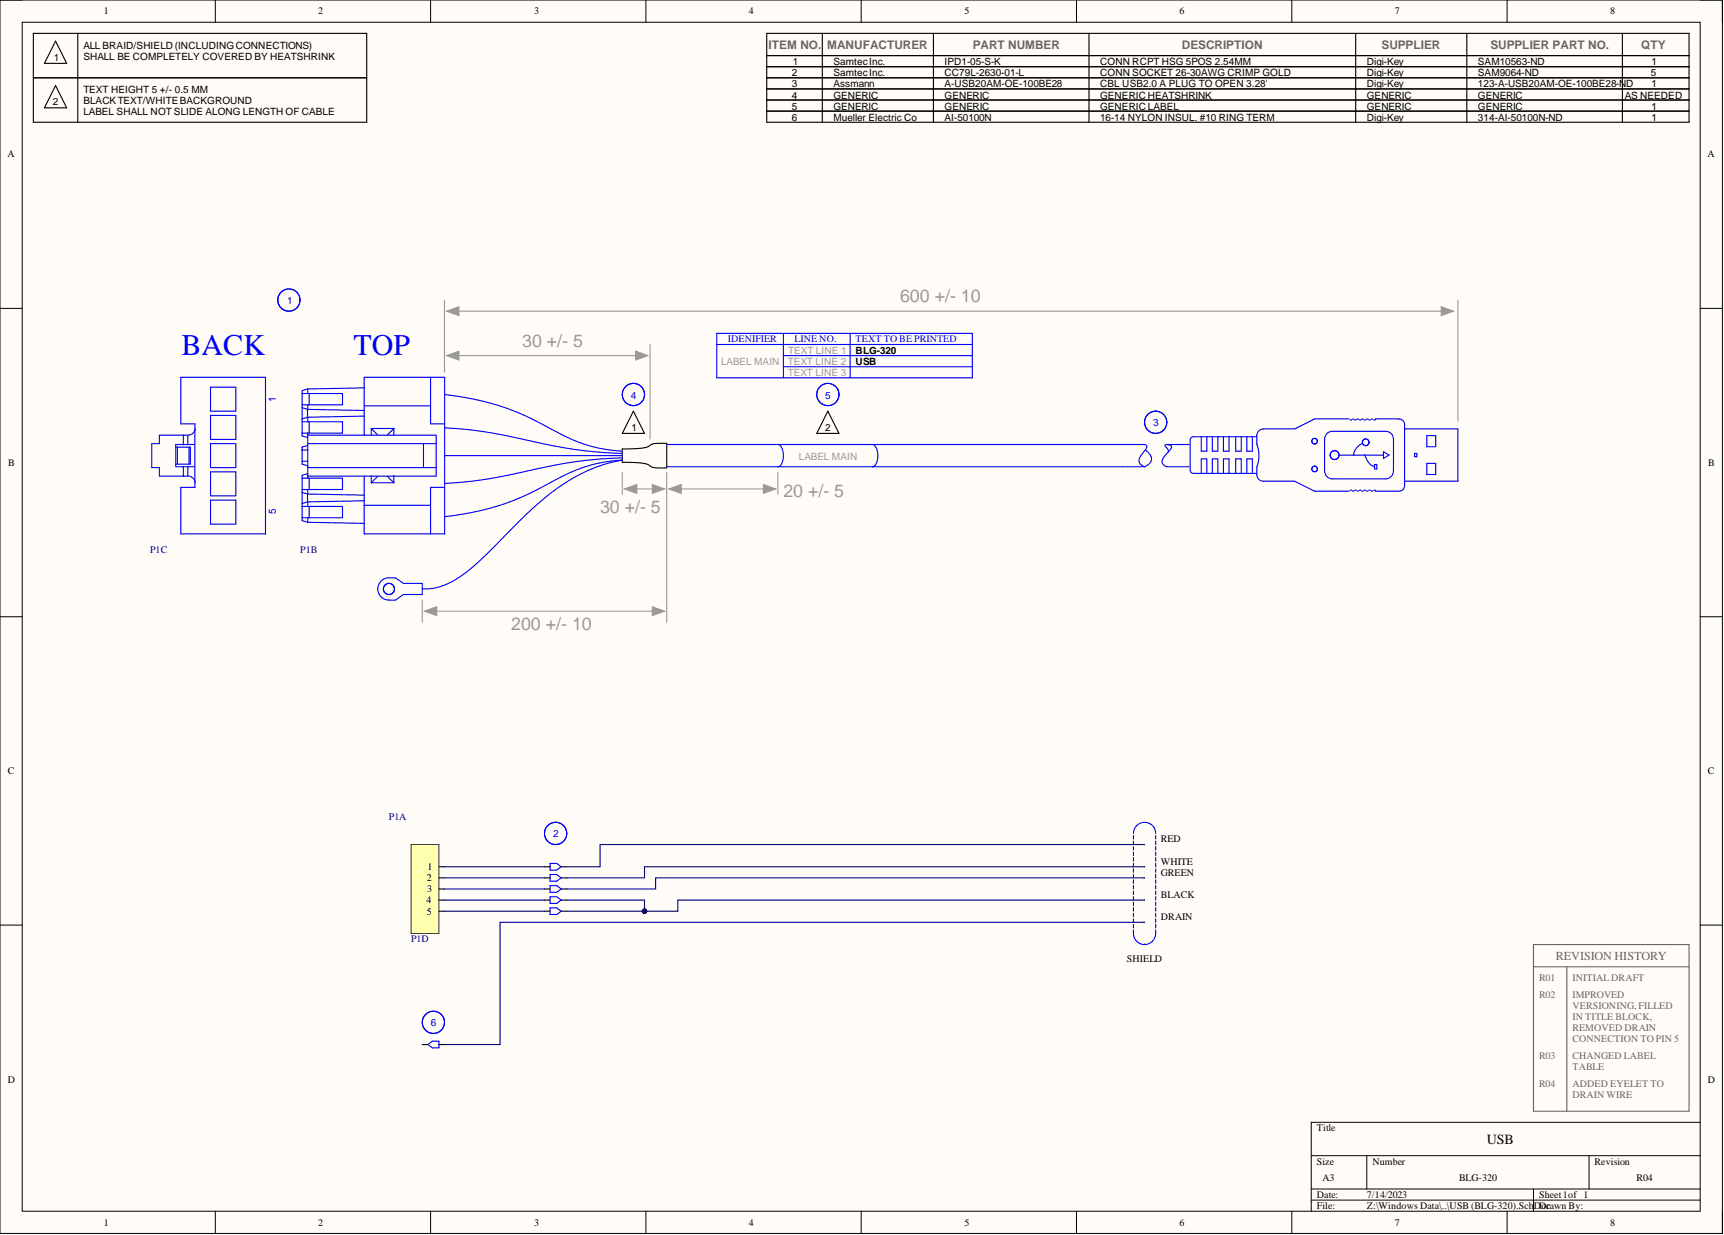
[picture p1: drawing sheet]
<svg xmlns="http://www.w3.org/2000/svg" width="393mm" height="282mm" viewBox="0 0 393 282" stroke-linecap="round" stroke-linejoin="round" font-family="sans-serif">
<defs><g id="words">
<g font-size="6.8" fill="#00f">
<text x="41.4" y="80.9">BACK</text>
<text x="80.6" y="80.9">TOP</text>
</g>
<g font-size="4.1" fill="#999">
<text x="205.4" y="69">600 +/- 10</text>
<text x="119.2" y="79.1">30 +/- 5</text>
<text x="178.7" y="113.4">20 +/- 5</text>
<text x="136.9" y="117.2">30 +/- 5</text>
<text x="116.6" y="143.8">200 +/- 10</text>
</g>
<text font-size="3.2" x="339.2" y="261.1">USB</text>
<text font-size="2.8" fill="#666" x="355" y="219">REVISION HISTORY</text>
<g font-size="2.7" fill="#666">
<text x="175.4" y="11.2">ITEM NO.</text>
<text x="188.7" y="11.2">MANUFACTURER</text>
<text x="221.9" y="11.2">PART NUMBER</text>
<text x="269.7" y="11.2">DESCRIPTION</text>
<text x="315.2" y="11.2">SUPPLIER</text>
<text x="340.1" y="11.2">SUPPLIER PART NO.</text>
<text x="374.5" y="11.2">QTY</text>
</g>
<g font-size="2.3">
<text x="23.7" y="3.3">1</text>
<text x="72.6" y="3.3">2</text>
<text x="121.9" y="3.3">3</text>
<text x="170.9" y="3.3">4</text>
<text x="220.1" y="3.3">5</text>
<text x="269.1" y="3.3">6</text>
<text x="318.3" y="3.3">7</text>
<text x="367.4" y="3.3">8</text>
<text x="19" y="11.1">ALL BRAID/SHIELD(INCLUDINGCONNECTIONS)</text>
<text x="12.3" y="13.9">1</text>
<text x="19" y="13.6">SHALL BE COMPLETELY COVERED BY HEATSHRINK</text>
<text x="180.7" y="17.4">2</text>
<text x="180.9" y="14.9">1</text>
<text x="190.2" y="14.9">SamtecInc.</text>
<text x="190.2" y="17.4">SamtecInc.</text>
<text x="215.5" y="14.9">IPD1-05-S-K</text>
<text x="215.5" y="17.4">CC79L-2630-01-L</text>
<text x="251" y="14.9">CONN RCPT HSG 5POS 2.54MM</text>
<text x="251" y="17.4">CONN SOCKET 26-30AWG CRIMP GOLD</text>
<text x="311.8" y="14.9">Digi-Key</text>
<text x="311.8" y="17.4">Digi-Key</text>
<text x="337.2" y="14.9">SAM10563-ND</text>
<text x="337.2" y="17.4">SAM9064-ND</text>
<text x="376.7" y="17.4">5</text>
<text x="376.8" y="14.9">1</text>
<text x="19" y="21.2">TEXT HEIGHT 5 +/- 0.5 MM</text>
<text x="19" y="23.8">BLACKTEXT/WHITEBACKGROUND</text>
<text x="180.7" y="20">3</text>
<text x="180.7" y="22.5">4</text>
<text x="190.2" y="20">Assmann</text>
<text x="190.2" y="22.5">GENERIC</text>
<text x="215.5" y="20">A-USB20AM-OE-100BE28</text>
<text x="215.5" y="22.5">GENERIC</text>
<text x="251" y="20">CBL USB2.0 A PLUG TO OPEN 3.28'</text>
<text x="251" y="22.5">GENERICHEATSHRINK</text>
<text x="311.8" y="20">Digi-Key</text>
<text x="311.8" y="22.5">GENERIC</text>
<text x="337.2" y="20">123-A-USB20AM-OE-100BE28-ND</text>
<text x="337.2" y="22.5">GENERIC</text>
<text x="370.8" y="22.5">AS NEEDED</text>
<text x="376.8" y="20">1</text>
<text x="12.1" y="24">2</text>
<text x="19" y="26.3">LABEL SHALL NOT SLIDE ALONG LENGTH OF CABLE</text>
<text x="180.7" y="25">5</text>
<text x="180.7" y="27.6">6</text>
<text x="190.2" y="25">GENERIC</text>
<text x="190.2" y="27.6">Mueller Electric Co</text>
<text x="215.5" y="25">GENERIC</text>
<text x="215.5" y="27.6">AI-50100N</text>
<text x="251" y="25">GENERICLABEL</text>
<text x="251" y="27.6">16-14 NYLON INSUL. #10 RING TERM</text>
<text x="311.8" y="25">GENERIC</text>
<text x="311.8" y="27.6">Digi-Key</text>
<text x="337.2" y="25">GENERIC</text>
<text x="337.2" y="27.6">314-AI-50100N-ND</text>
<text x="376.8" y="25">1</text>
<text x="376.8" y="27.6">1</text>
<text x="1.7" y="35.9">A</text>
<text x="389.6" y="35.9">A</text>
<text x="195.2" y="80.7">BLG-320</text>
<text x="195.2" y="83.3">USB</text>
<text x="144.1" y="98.3">1</text>
<text x="188.3" y="98.3">2</text>
<text x="1.9" y="106.4">B</text>
<text x="389.8" y="106.4">B</text>
<text x="1.8" y="176.7">C</text>
<text x="389.7" y="176.7">C</text>
<text x="264.9" y="192.2">RED</text>
<text x="264.9" y="197.3">WHITE</text>
<text x="97.4" y="201.1">2</text>
<text x="97.4" y="203.7">3</text>
<text x="97.5" y="198.6">1</text>
<text x="264.9" y="199.9">GREEN</text>
<text x="97.3" y="206.2">4</text>
<text x="97.4" y="208.7">5</text>
<text x="264.9" y="204.9">BLACK</text>
<text x="264.9" y="210">DRAIN</text>
<text x="257.1" y="219.6">SHIELD</text>
<text x="1.8" y="247.1">D</text>
<text x="389.7" y="247.1">D</text>
<text x="300.4" y="258.2">Title</text>
<text x="300.4" y="265.8">Size</text>
<text x="301.7" y="269.6">A3</text>
<text x="313.1" y="265.8">Number</text>
<text x="332.9" y="269.6">BLG-320</text>
<text x="363.8" y="265.8">Revision</text>
<text x="373.4" y="269.6">R04</text>
<text x="300.4" y="273.4">Date:</text>
<text x="300.4" y="275.9">File:</text>
<text x="311.8" y="273.4">7/14/2023</text>
<text x="311.8" y="275.9">Z:\Windows Data\..\USB (BLG-320).Sch</text>
<text x="350" y="275.9">DDc</text>
<text x="351.1" y="273.4">Sheet1of 1</text>
<text x="351.7" y="275.9">orawn By:</text>
<text x="23.7" y="279.7">1</text>
<text x="72.6" y="279.7">2</text>
<text x="121.9" y="279.7">3</text>
<text x="170.9" y="279.7">4</text>
<text x="220.1" y="279.7">5</text>
<text x="269.1" y="279.7">6</text>
<text x="318.3" y="279.7">7</text>
<text x="367.4" y="279.7">8</text>
</g>
<g font-size="2.3" fill="#00f">
<text x="65.5" y="69.4">1</text>
<text x="166.1" y="78.1">IDENIFIER</text>
<text x="181.3" y="78.1">LINE NO.</text>
<text x="195.2" y="78.1">TEXT TO BE PRINTED</text>
<text x="63" y="91.7" transform="rotate(-90 63 91.7)">1</text>
<text x="143.9" y="91">4</text>
<text x="188.3" y="91">5</text>
<text x="263.1" y="97.3">3</text>
<text x="63" y="117.3" transform="rotate(-90 63 117.3)">5</text>
<text x="126.2" y="191.1">2</text>
<text x="98.3" y="234.3">6</text>
</g>
<g font-size="2.3" fill="#999">
<text x="164.5" y="83.4">LABEL MAIN</text>
<text x="179.8" y="83.4">TEXT LINE 2</text>
<text x="179.8" y="80.8">TEXT LINE 1</text>
<text x="179.8" y="85.9">TEXT LINE 3</text>
<text x="182.3" y="104.9">LABEL MAIN</text>
</g>
<g font-size="2.3" fill="#000080">
<text x="34.2" y="126.3">P1C</text>
<text x="68.5" y="126.3">P1B</text>
<text x="88.7" y="187.2">P1A</text>
<text x="93.8" y="215.1">P1D</text>
</g>
<g font-size="2.3" fill="#666">
<text x="351.1" y="223.9">R01</text>
<text x="351.1" y="227.8">R02</text>
<text x="358.8" y="223.9">INITIALDRAFT</text>
<text x="358.8" y="227.8">IMPROVED</text>
<text x="358.8" y="230.3">VERSIONING, FILLED</text>
<text x="358.8" y="232.8">IN TITLE BLOCK,</text>
<text x="358.8" y="235.4">REMOVED DRAIN</text>
<text x="358.8" y="237.9">CONNECTION TO PIN 5</text>
<text x="351.1" y="241.7">R03</text>
<text x="358.8" y="240.4">OF P1.</text>
<text x="358.8" y="241.7">CHANGED LABEL</text>
<text x="358.8" y="244.2">TABLE</text>
<text x="351.1" y="248">R04</text>
<text x="358.8" y="248">ADDED EYELET TO</text>
<text x="358.8" y="250.6">DRAIN WIRE</text>
</g>
</g></defs>
<path d="M0 0h393v281.5h-393z" fill-rule="evenodd" fill="#fffcf8"/>
<path d="M0 0h393v281.5h-393z" fill="none" stroke="#000" stroke-width=".23"/>
<path d="M5.1 5.1h382.8v271.3h-382.8z" fill-rule="evenodd" fill="#fffcf8"/>
<g fill="none" stroke="#000" stroke-width=".23">
<path d="M0 0h5.1M5.1 5.1h382.8v271.3h-382.8zM49.1 0v5.1M98.2 0v5.1M147.4 0v5.1M196.5 0v5.1M245.6 0v5.1M294.7 0v5.1M343.9 0v5.1M387.9 0h5.1v5.1M0 70.4h5.1M387.9 70.4h5.1"/>
<path d="M0 140.8h5.1M387.9 140.8h5.1M0 211.1h5.1M387.9 211.1h5.1M387.9 256.2h-88.7v20.2M49.1 276.4v5.1M98.2 276.4v5.1M147.4 276.4v5.1M196.5 276.4v5.1M245.6 276.4v5.1M294.7 276.4v5.1M299.2 263.8h88.7"/>
<path d="M299.2 271.4h88.7M299.2 273.9h88.7M311.8 263.8v7.6M343.9 276.4v5.1M349.9 271.4v5M362.6 263.8v7.6M393 276.4v5.1"/>
</g>
<path d="M174.9 7.6h210.5v5.1h-210.5zM187.6 7.6v5.1M213 7.6v5.1M248.5 7.6v5.1M309.3 7.6v5.1M334.7 7.6v5.1M370.2 7.6v5.1" fill="none" stroke="#000" stroke-width=".25"/>
<g fill="none" stroke="#00f" stroke-width=".25">
<path d="M41.3 86.1h19.3v35.8h-19.3v-10.7h3.2v-14.5h-3.2zM41.8 99.3v2.3M44.5 97.8a1.52 1.52 0 0 1-1.5 1.5M48 88.4h5.8v5.4h-5.8zM48 94.8h5.8v5.5h-5.8zM68.9 89.8h9.2v2.6h-9.2M68.9 96.3h9.2v2.5h-9.2M68.9 93.1l1.3 .3M70.2 93.4v1.8M70.2 88.8v1M70.2 92.4v1M70.2 95.2v1.1"/>
<path d="M70.2 98.8v10.3M70.2 99.3h29.3v9.4h-29.3M70.2 88.8l-1.3 .4v10.3l1.3 .4M70.2 93.4l12.9 .3M70.2 95.2l-1.3 .4M70.5 89.8v2.6M70.5 96.3v2.5M83.1 99.3v-13.2h18.4v35.8h-18.4v-13.2M83.1 92.7h15.1M83.1 95l-12.9 .2M83.1 88.5l-12.9 .3M84.7 97.8l1.5 1.5"/>
<path d="M84.7 99.4v-1.6h5.2v1.6M89.9 97.8l-1.5 1.5M98.2 86.1v10.6h3.3M40.1 106.5h4.3M40.1 101.5h4.3M40.1 101.6v4.8M40.1 102.1h3.3v3.8h-3.3M40.5 102.1v3.8M41.8 106.4v2.3M42.9 101.6v-2.3h-6.5v2h-1.8v5.4h1.8v2h6.5v-2.3M43 108.7a1.52 1.52 0 0 1 1.5 1.5M43.1 102.1v3.8"/>
<path d="M48 101.3h5.8v5.4h-5.8zM48 107.7h5.8v5.5h-5.8zM48 114.1h5.8v5.5h-5.8zM68.9 109.1h9.2v2.6h-9.2M68.9 115.6h9.2v2.6h-9.2M68.9 105.3h1.3M68.9 102.7h1.3M68.9 112.4l1.3 .4M70.2 112.7v1.9M70.2 111.7v1.1M70.2 114.5v1.1M70.2 118.2v1"/>
<path d="M70.2 106.7h29.3M70.2 101.3h29.3M70.2 101.7l-1.3 .3v3.9l1.3 .4M70.2 108.1l-1.3 .4v10.3l1.3 .4M70.2 112.8l12.9 .2M70.2 114.5l-1.3 .4M70.2 119.2l12.9 .3M70.5 109.1v2.6M70.5 115.6v2.6M83.1 115.3h15.1M83.1 114.3l-12.9 .2M84.7 108.6v1.6"/>
<path d="M86.2 108.7l-1.5 1.5M88.4 108.7l1.5 1.5M89.9 108.6v1.6h-5.2M96.6 101.3v5.4M101.5 111.2h-3.3v10.7"/>
</g>
<path d="M93.8 192.8h6.3v20.2h-6.3z" fill-rule="evenodd" fill="#ffffb0"/>
<path d="M93.8 192.8h6.3v20.2h-6.3z" fill="none" stroke="#800000" stroke-width=".23"/>
<g fill="none" stroke="#000" stroke-width=".25">
<path d="M7.6 7.6h76.1v10.2h-76.1zM12.7 9.4l2.5 5.1h-5.1zM17.7 7.6v10.2M174.9 12.7h210.5v10.1h-210.5zM174.9 15.2h210.5M174.9 17.8h210.5M187.6 12.7v10.1M213 12.7v10.1M248.5 12.7v10.1M309.3 12.7v10.1M334.7 12.7v10.1M370.2 12.7v10.1"/>
<path d="M174.9 20.3h210.5M144.5 93.8l2.6 5.1h-5.1zM142 102.5l3.5-.1a6.1 6.1 0 0 0 3.5-1.1l3.1-.1v5.6h-1.6a4.1 4.1 0 0 1-2.9-.9l-2.1-.3-3.5-.1zM100.1 197.8h1.3M124.2 197.8h1.3M128 197.8h1.3M261 197.8h.1M261 192.8h.1M100.1 200.4h1.3M100.1 202.9h1.3M100.1 205.4h1.3M100.1 208h1.3"/>
<path d="M124.2 200.4h1.3M124.2 202.9h1.3M124.2 205.4h1.3M124.2 208h1.3M128 200.4h1.3M128 202.9h1.3M128 205.4h1.3M128 208h1.3M261 200.4h.1M261 205.4h.1M261 210.5h.1M261.1 215.5v.1"/>
</g>
<g fill="none" stroke="#00f" stroke-width=".25">
<path d="M101.4 97.6a135.4 135.4 0 0 1 24.2 4l3.5 .7a91.6 91.6 0 0 0 12.9 1.2M101.4 90a60.7 60.7 0 0 1 25.8 8.7 33.3 33.3 0 0 0 14.8 4.3M274.1 99.7v3.3h1.2v-3.3M276.6 99.7v3.3h1.3v-3.3M279.1 99.7v3.3h1.3v-3.3M281.9 99.7v3.3h1.3v-3.3M284.5 99.7v3.3h1.2v-3.3M286.7 99.7h-14.4a.77 .77 0 0 0-.8 .7v6.9a.76 .76 0 0 0 .8 .7h14.4M307.8 95.6h-7.9l-4.5 2.3h-7.1a1.53 1.53 0 0 0-1.6 1.5v2.1M308 95.8h.4M308.6 95.7h.3M309.1 95.8h.4"/>
<path d="M309.6 95.7h.4M310.1 95.8h.4M310.7 95.7h.3M311.2 95.8h.4M311.8 95.7h.3M312.3 95.8h.3M312.9 95.7h.3M319.2 95.6a1.26 1.26 0 0 1 1.3 1.3v13.9a1.26 1.26 0 0 1-1.3 1.3h-5.3l-.1-.2h-.4M319.2 95.6h-5.3l-.2 .3-.3-.1M320.5 97.9h12.1v11.9h-12.1M325.5 99.4h2.1v2.6h-2.1zM101.4 104h40.6"/>
<path d="M142 104.5a119.1 119.1 0 0 0-25.3 3.8l-4.5 .9a84.8 84.8 0 0 1-10.8 1.1M142 105a35.3 35.3 0 0 0-16.7 5.3 57.9 57.9 0 0 1-23.9 7.6M199 101.5h62.1a.59 .59 0 0 1 .6 .4 .59 .59 0 0 1-.3 .7l-1.1 1.4a1.47 1.47 0 0 0-.4 1.5 1.47 1.47 0 0 0 1.2 1M199 106.5h62.1M261.4 102.7l.1 .1a2.23 2.23 0 0 1 1 2.7l-.6 .6-.8 .4M266.2 101.5h.3a.61 .61 0 0 1 .8 .3 .61 .61 0 0 1-.3 .8l-1.1 1.3a1.4 1.4 0 0 0 0 2.5l.3 .1h5.1M266.2 101.5a.34 .34 0 0 0-.4 .2 .34 .34 0 0 0 .3 .4l.4 .6v.5M266.2 101.5h5.1M274.1 108v-3.3h1.2v3.3M276.6 108v-3.3h1.3v3.3M279.1 108v-3.3h1.3v3.3M281.9 108v-3.3h1.3v3.3"/>
<path d="M284.5 108v-3.3h1.2v3.3M286.7 106.5v1.8a1.52 1.52 0 0 0 1.6 1.5h7.1l4.5 2.3h7.9M286.8 101.4l.5 2.2-.1 1.5-.4 1.4M302.2 100.2v7.3M302.2 100.2a1.75 1.75 0 0 1 1.8-1.8h12.2a1.78 1.78 0 0 1 1.7 1.8v7.3a1.75 1.75 0 0 1-1.7 1.8h-12.2a1.75 1.75 0 0 1-1.8-1.8M305.5 103.9h10.2M308 111.9h.4M308.6 112h.3M309.1 111.9h.4M309.6 112h.4M310.1 111.9h.4M310.7 112h.3"/>
<path d="M310.8 101.2l-.7 .4-.7 .8-.4 .7-.2 .9M311.2 111.9h.4M311.3 103.7l1.1 2 .6 .6 .6 .2M311.8 112h.3M312.3 111.9h.3M312.9 112h.3M313.6 106h.5v1h-.5zM315.7 103.1l1.2 .8-1.2 .7zM322.8 103.5h.5v.7h-.5zM325.5 105.8h2.1v2.5h-2.1zM125.5 197.1h1.5l1 .7-1 .8h-1.5zM125.5 199.6h1.5l1 .8-1 .7h-1.5z"/>
<path d="M258.6 190.2a2.54 2.54 0 0 1 2.5-2.5 2.54 2.54 0 0 1 2.6 2.5M258.6 190.7v.8M258.6 192v.8M258.6 193.2v.8M258.6 194.5v.8M258.6 195.8v.8M258.6 197v.8M258.6 198.3v.8M258.6 199.6v.8M263.7 190.7v.8M263.7 192v.8M263.7 193.2v.8"/>
<path d="M263.7 194.5v.8M263.7 195.8v.8M263.7 197v.8M263.7 198.3v.8M263.7 199.6v.8M125.5 202.1h1.5l1 .8-1 .8h-1.5zM125.5 204.7h1.5l1 .7-1 .8h-1.5zM125.5 207.2h1.5l1 .8-1 .7h-1.5zM258.6 212.2a2.63 2.63 0 0 0 2.5 3.4 2.63 2.63 0 0 0 2.6-3.4M258.6 200.8v.8M258.6 202.1v.8M258.6 203.4v.8"/>
<path d="M258.6 204.6v.8M258.6 205.9v.8M258.6 207.2v.8M258.6 208.4v.8M258.6 209.7v.8M258.6 211v.8M263.7 200.8v.8M263.7 202.1v.8M263.7 203.4v.8M263.7 204.6v.8M263.7 205.9v.8M263.7 207.2v.8"/>
<path d="M263.7 208.4v.8M263.7 209.7v.8M263.7 211v.8"/>
<circle cx="65.9" cy="68.5" r="2.54"/>
<circle cx="144.5" cy="90" r="2.54"/>
<circle cx="263.7" cy="96.4" r="2.54"/>
<circle cx="299.9" cy="100.7" r=".63"/>
<circle cx="299.9" cy="107" r=".63"/>
<circle cx="299.9" cy="107" r=".64"/>
<circle cx="299.9" cy="100.7" r=".64"/>
<circle cx="304.5" cy="103.9" r="1.01"/>
<circle cx="311.6" cy="100.9" r=".76"/>
<circle cx="126.8" cy="190.2" r="2.54"/>
</g>
<path d="M101.4 68.5v16.5M148.3 78.6v21.6M332.6 68.5v27.6M102.7 81.2h44.4M142 107.8v5.1M152.1 107.8v34.2" fill="none" stroke="#999" stroke-width=".25"/>
<path d="M101.9 81.2l2.8-1.1v2.1z" fill="#999"/>
<path d="M101.9 81.2l2.8-1.1v2.1z" fill="none" stroke="#999" stroke-width=".25"/>
<path d="M145 80.1l2.8 1.1-2.8 1z" fill="#999"/>
<path d="M145 80.1l2.8 1.1-2.8 1zM143.2 111.6h7.7" fill="none" stroke="#999" stroke-width=".25"/>
<path d="M142.5 111.6l2.8-1v2z" fill="#999"/>
<path d="M142.5 111.6l2.8-1v2z" fill="none" stroke="#999" stroke-width=".25"/>
<path d="M148.8 110.6l2.8 1-2.8 1z" fill="#999"/>
<path d="M102.7 71h228.2M148.8 110.6l2.8 1-2.8 1z" fill="none" stroke="#999" stroke-width=".25"/>
<path d="M101.9 71l2.8-1v2z" fill="#999"/>
<path d="M101.9 71l2.8-1v2z" fill="none" stroke="#999" stroke-width=".25"/>
<path d="M328.8 70l2.8 1-2.8 1z" fill="#999"/>
<path d="M328.8 70l2.8 1-2.8 1zM153.4 111.6h22.8M177.5 107.8v5.1" fill="none" stroke="#999" stroke-width=".25"/>
<g fill="none" stroke="#00f" stroke-width=".25">
<path d="M163.5 76.1h58.3v10.1h-58.3zM163.5 78.6h58.3M178.7 76.1v10.1M194 76.1v10.1M178.7 81.2h43.1M178.7 83.7h43.1M177.5 101.5h21.5a2.27 2.27 0 0 1 1.3 2.5 2.26 2.26 0 0 1-1.3 2.5h-21.5a2.26 2.26 0 0 0 1.2-2.5 2.27 2.27 0 0 0-1.2-2.5z"/>
<circle cx="188.9" cy="90" r="2.54"/>
</g>
<path d="M7.6 17.8h76.1v10.1h-76.1zM12.7 19.5l2.5 5.1h-5.1zM17.7 17.8v10.1M174.9 22.8h210.5v2.6h-210.5zM187.6 22.8v2.6M213 22.8v2.6M248.5 22.8v2.6M309.3 22.8v2.6M334.7 22.8v2.6M370.2 22.8v2.6M188.9 93.8l2.5 5.1h-5.1z" fill="none" stroke="#000" stroke-width=".25"/>
<path d="M152.6 111.6l2.8-1v2z" fill="#999"/>
<path d="M152.6 111.6l2.8-1v2z" fill="none" stroke="#999" stroke-width=".25"/>
<path d="M174.2 110.6l2.8 1-2.8 1z" fill="#999"/>
<path d="M174.2 110.6l2.8 1-2.8 1z" fill="none" stroke="#999" stroke-width=".25"/>
<g fill="none" stroke="#00f" stroke-width=".25">
<path d="M152.1 101.5h25.4M152.1 106.5h25.4M87.2 132.4a3.9 3.9 0 0 1 3.1-.5l1.7 1.3h4.3v2.5h-4.3l-1.7 1.3a3.6 3.6 0 0 1-3.5-1 2.54 2.54 0 0 1 .4-3.6zM97.6 238.4l1-.8h1.5v1.6h-1.5z"/>
<circle cx="88.7" cy="134.4" r="1.27"/>
<circle cx="98.9" cy="233.3" r="2.54"/>
</g>
<path d="M349.9 215.6h35.5v38h-35.5zM349.9 220.6h35.5M357.5 220.6v33" fill="none" stroke="#666" stroke-width=".25"/>
<path d="M174.9 25.4h210.5v2.5h-210.5zM187.6 25.4v2.5M213 25.4v2.5M248.5 25.4v2.5M309.3 25.4v2.5M334.7 25.4v2.5M370.2 25.4v2.5M96.3 238.4h1.3M100.1 238.4h1.3" fill="none" stroke="#000" stroke-width=".25"/>
<path d="M101.4 197.8h22.8M261.1 192.8h-124.2v5h-7.6M261.1 197.8h-114v2.6h-17.8M101.4 200.4h22.8M101.4 202.9h22.8M101.4 205.4h22.8M101.4 208h22.8M261.1 200.4h-111.5v2.5h-20.3M261.1 205.4h-106.4v2.6h-25.4" fill="none" stroke="#000080" stroke-width=".25"/>
<circle cx="147.1" cy="208" r=".51" fill="#000080"/>
<circle cx="147.1" cy="208" r=".51" fill="none" stroke="#000080" stroke-width=".23"/>
<path d="M129.3 205.4h17.8v2.6" fill="none" stroke="#000080" stroke-width=".25"/>
<circle cx="147.1" cy="208" r=".51" fill="#000080"/>
<circle cx="147.1" cy="208" r=".51" fill="none" stroke="#000080" stroke-width=".23"/>
<path d="M261.1 210.5h-147v27.9h-12.7" fill="none" stroke="#000080" stroke-width=".25"/>
<path d="M142 105a40.4 40.4 0 0 0-20.6 11.2l-5.4 5.2a68.2 68.2 0 0 1-12.1 10.9 13.2 13.2 0 0 1-7.6 2.1" fill="none" stroke="#00f" stroke-width=".25"/>
<path d="M96.3 137v5M97.6 139.5h53.3" fill="none" stroke="#999" stroke-width=".25"/>
<path d="M96.9 139.5l2.7-1v2z" fill="#999"/>
<path d="M96.9 139.5l2.7-1v2z" fill="none" stroke="#999" stroke-width=".25"/>
<path d="M148.8 138.5l2.8 1-2.8 1z" fill="#999"/>
<path d="M148.8 138.5l2.8 1-2.8 1z" fill="none" stroke="#999" stroke-width=".25"/>
<use href="#words"/>
</svg>
